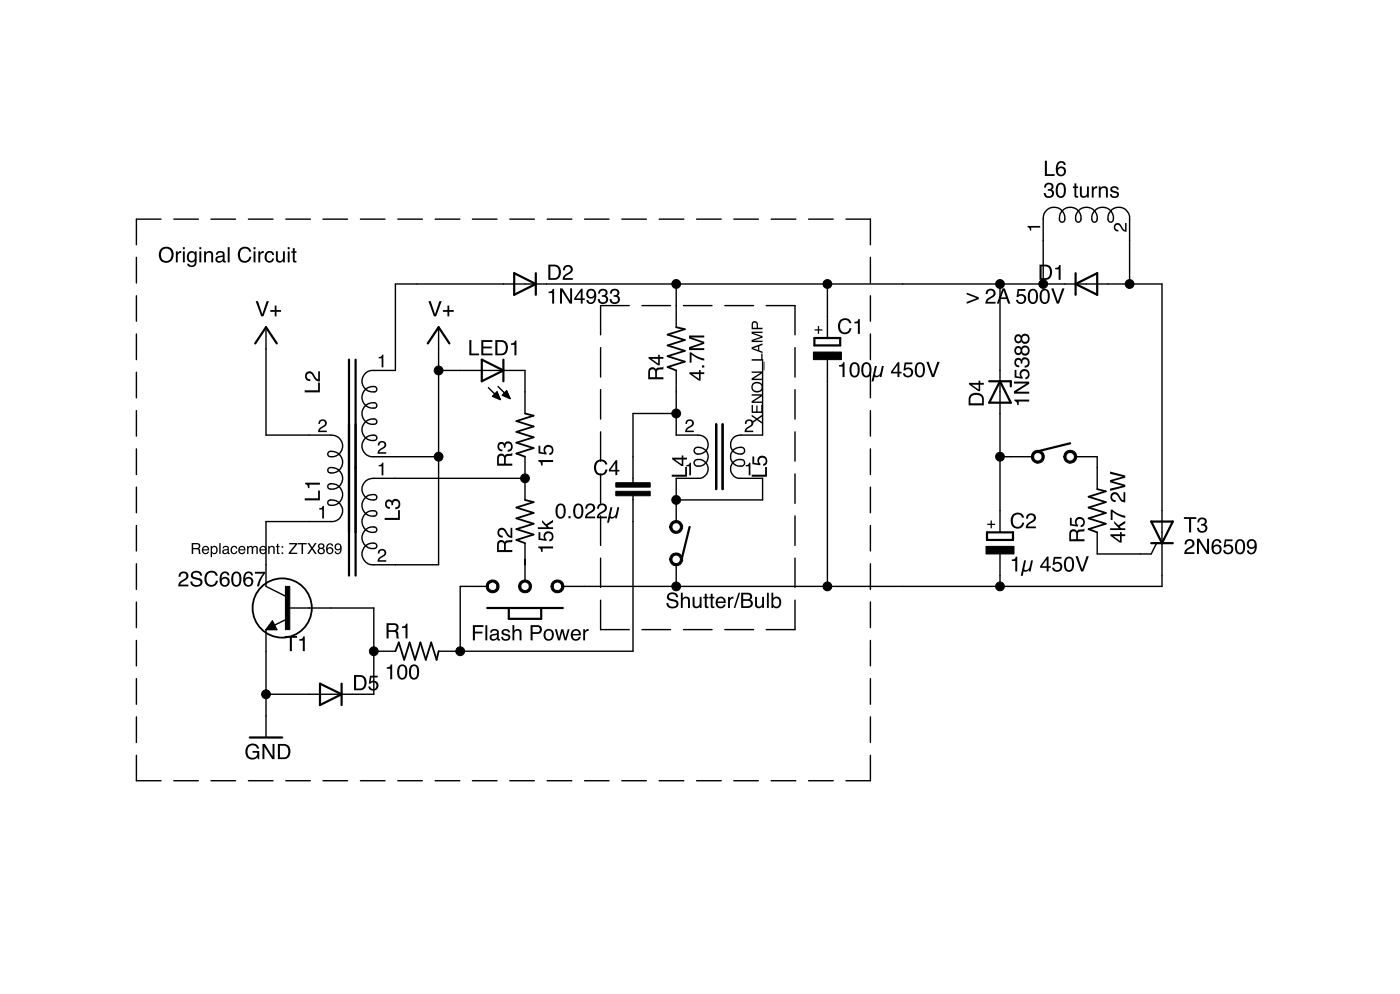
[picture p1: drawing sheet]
<svg xmlns="http://www.w3.org/2000/svg" width="148mm" height="105mm" viewBox="0 0 148 105" stroke-linecap="round" stroke-linejoin="round" font-family="sans-serif">
<g fill="#000">
<path d="M110.6 17h.2v1.4h.8v.2h-1zM111.9 17.2a.47 .47 0 0 1 .5-.2 .47 .47 0 0 1 .4 .5h-.2a.32 .32 0 0 0-.4-.3 .32 .32 0 0 0-.2 .4l-.1 .2a.52 .52 0 0 1 .8 .1 .52 .52 0 0 1-.2 .7 .52 .52 0 0 1-.7-.3l-.1-.6zM112 18.1a.34 .34 0 0 0 .6 0 .34 .34 0 0 0-.6 0z" fill-rule="evenodd"/>
<path d="M17.1 26.2a.83 .83 0 0 1 1.1 .2 .83 .83 0 0 1-.1 1.1 .83 .83 0 0 1-1.1 0l-.2-.5a.88 .88 0 0 1 .3-.8zM17.2 26.5a.65 .65 0 0 0-.1 .8 .65 .65 0 0 0 .8 .2 .65 .65 0 0 0 .2-.8 .65 .65 0 0 0-.8-.3zM18.6 26.6h.2v.2l.2-.2h.2v.2a.31 .31 0 0 0-.4 .3v.6h-.2zM19.4 26.6h.2v1.1h-.2zM19.4 26.1h.2v.3h-.2zM19.9 26.7a.44 .44 0 0 1 .7 0v-.1h.2v1.1a.51 .51 0 0 1-.4 .5 .51 .51 0 0 1-.6-.3h.2l.1 .1a.34 .34 0 0 0 .5-.2v-.2a.51 .51 0 0 1-.7 .1 .51 .51 0 0 1-.1-.7zM20.1 26.8a.43 .43 0 0 0-.1 .5 .43 .43 0 0 0 .5 .3 .43 .43 0 0 0 .1-.6 .43 .43 0 0 0-.5-.2zM21.1 26.6h.2v1.1h-.2zM21.1 26.1h.2v.3h-.2zM21.6 26.6h.2v.1a.42 .42 0 0 1 .5-.1 .42 .42 0 0 1 .3 .4v.7h-.2v-.7a.29 .29 0 0 0-.4-.3 .29 .29 0 0 0-.2 .4v.6h-.2zM23 27.3v.1a.3 .3 0 0 0 .4 .2 .3 .3 0 0 0 .1-.4zM23 26.6h.1a.47 .47 0 0 1 .7 .3v.7h.1v.2h-.2l-.1-.2a.39 .39 0 0 1-.6 .1 .39 .39 0 0 1 0-.6l.6-.1a.27 .27 0 0 0-.3-.3 .27 .27 0 0 0-.3 .2h-.1zM24.1 26.1h.2v1.6h-.2zM25.4 26.3a.7 .7 0 0 1 .7-.2 .7 .7 0 0 1 .5 .5h-.2a.52 .52 0 0 0-.7-.3 .52 .52 0 0 0-.3 .7 .51 .51 0 0 0 .4 .6 .51 .51 0 0 0 .6-.4h.2a.72 .72 0 0 1-.8 .6 .72 .72 0 0 1-.6-.9zM26.8 26.6h.2v1.1h-.2zM26.8 26.1h.2v.3h-.2zM27.3 26.6h.2v.2l.2-.2h.2v.2a.31 .31 0 0 0-.4 .3v.6h-.2zM28.2 26.7l.2-.1a.46 .46 0 0 1 .6 .4h-.2l-.1-.2a.43 .43 0 0 0-.5 .2 .43 .43 0 0 0 .1 .5 .29 .29 0 0 0 .3 .1 .29 .29 0 0 0 .2-.3h.2a.53 .53 0 0 1-.7 .4 .53 .53 0 0 1-.3-.7zM29.2 26.6h.2v.8l.2 .2a.37 .37 0 0 0 .3-.4v-.6h.2v1.1h-.1v-.1a.41 .41 0 0 1-.5 .2 .41 .41 0 0 1-.3-.4zM30.5 26.6h.2v1.1h-.2zM30.5 26.1h.2v.3h-.2zM31 26.2h.2v.4h.2v.1h-.2v.8l.2 .1v.1a.28 .28 0 0 1-.4-.2v-.8h-.2v-.1h.2z" fill-rule="evenodd"/>
<path d="M27.1 31.8h.2l.5 1.4 .4-1.4h.3l-.6 1.7h-.3zM29.1 32.3h.2v.5h.4v.2h-.4v.5h-.2v-.5h-.5v-.2h.5z" fill-rule="evenodd"/>
<path d="M40.1 37.8a.3 .3 0 0 0 .3-.3h.2v1.4h-.2v-1h-.3z" fill-rule="evenodd"/>
<path d="M45.3 31.8h.3l.4 1.4 .5-1.4h.2l-.5 1.7h-.3zM47.4 32.3h.1v.5h.5v.2h-.5v.5h-.1v-.5h-.5v-.2h.5z" fill-rule="evenodd"/>
<path d="M49.7 36h.2v1.4h.8v.2h-1zM50.9 36h1.2v.2h-.9v.5h.8v.1h-.8v.6h.9v.2h-1.2zM52.6 36.2v1.2h.4a.63 .63 0 0 0 .5-.6 .63 .63 0 0 0-.5-.6zM52.4 36h.7a.82 .82 0 0 1 .7 .8 .82 .82 0 0 1-.7 .8h-.7zM54.1 36.3a.35 .35 0 0 0 .4-.3h.2v1.6h-.3v-1.1h-.3z" fill-rule="evenodd"/>
<path d="M58.1 30.8a.35 .35 0 0 0 .4-.3h.1v1.6h-.2v-1.1h-.3zM59.3 30.5h.2l.8 1.3v-1.3h.2v1.6h-.2l-.8-1.3v1.3h-.2zM61.5 30.8l-.5 .8h.5zM61.5 30.5h.2v1.1h.2v.1h-.2v.4h-.2v-.4h-.7v-.2zM62.2 30.7a.56 .56 0 0 1 .7-.1 .56 .56 0 0 1 .2 .7v.2a.56 .56 0 0 1-.3 .6 .56 .56 0 0 1-.7-.2v-.2h.2a.31 .31 0 0 0 .3 .3 .31 .31 0 0 0 .3-.4v-.2a.51 .51 0 0 1-.7 0 .51 .51 0 0 1 0-.7zM62.3 31.1a.33 .33 0 0 0 .6 0 .33 .33 0 0 0-.6 0zM63.5 30.6a.46 .46 0 0 1 .6 0 .46 .46 0 0 1 .1 .6l-.1 .1a.51 .51 0 0 1 .1 .8 .51 .51 0 0 1-.8-.1l-.1-.4h.2a.32 .32 0 0 0 .4 .4 .32 .32 0 0 0 0-.6h-.2v-.2a.26 .26 0 0 0 .4-.2 .26 .26 0 0 0-.3-.3 .3 .3 0 0 0-.3 .4h-.2zM64.7 30.6a.46 .46 0 0 1 .7 0 .46 .46 0 0 1 0 .6l-.1 .1a.51 .51 0 0 1 .1 .8 .51 .51 0 0 1-.8-.1l-.1-.4h.2a.32 .32 0 0 0 .5 .4 .32 .32 0 0 0 0-.6h-.3v-.2a.26 .26 0 0 0 .4-.2 .26 .26 0 0 0-.2-.3 .3 .3 0 0 0-.4 .4h-.1z" fill-rule="evenodd"/>
<path d="M58.3 28.2v1.2h.3a.63 .63 0 0 0 .5-.6 .63 .63 0 0 0-.5-.6zM58 28h.7a.82 .82 0 0 1 .7 .8 .82 .82 0 0 1-.7 .8h-.7zM59.8 28.1a.51 .51 0 0 1 .8 .2 .51 .51 0 0 1-.4 .7l-.3 .2-.1 .2h.8v.2h-1.1a.92 .92 0 0 1 .7-.8 .31 .31 0 0 0 .1-.6 .31 .31 0 0 0-.5 .3v.1h-.2z" fill-rule="evenodd"/>
<path d="M68.9 39.1l-.1 .2v.6h.5v-.5a.28 .28 0 0 0-.1-.3 .28 .28 0 0 0-.3 0zM68.7 38.9h.5l.2 .2 .2-.2 .6-.1v.2l-.4 .1a.25 .25 0 0 0-.3 .3v.5h.7v.2h-1.6a1.38 1.38 0 0 1 .1-1.2zM68.9 38l.8 .5v-.5zM68.6 37.7h1.1v-.2h.1v.2h.4v.2h-.4v.7h-.2l-1-.7z" fill-rule="evenodd"/>
<path d="M73.3 39.6l.7 .5v-.5zM73 39.4h1v-.3h.1v.3h.4v.2h-.4v.7h-.1l-1-.8zM74.3 38.6h.2v.3h-.2zM73 37.3h.2l.8 .5 .5 .1v.2l-.6-.1-.7-.5v.9h-.2zM72.9 35.5h1.6v.2h-1.3l1.3 .4v.3l-1.3 .4h1.3v.2h-1.6v-.3l1.4-.4-1.4-.5z" fill-rule="evenodd"/>
<path d="M86.2 34.8h.4v-.3h.1v.3h.3v.2h-.3v.3h-.1v-.3h-.4z" fill-rule="evenodd"/>
<path d="M88.8 38.6a.35 .35 0 0 0 .4-.3h.2v1.6h-.2v-1.1h-.4zM90.1 38.5a.57 .57 0 0 1 .7-.1 .57 .57 0 0 1 .2 .7 .59 .59 0 0 1-.2 .7 .59 .59 0 0 1-.7 0 1.23 1.23 0 0 1 0-1.3zM90.3 38.5l-.1 .3-.1 .3a.44 .44 0 0 0 .5 .6 1.06 1.06 0 0 0 0-1.2zM91.3 38.5a.57 .57 0 0 1 .7-.1 .57 .57 0 0 1 .2 .7 .59 .59 0 0 1-.1 .7 .59 .59 0 0 1-.7 0 1.23 1.23 0 0 1-.1-1.3zM91.5 38.5l-.1 .3v.3a.44 .44 0 0 0 .4 .6 1.06 1.06 0 0 0 .1-1.2zM92.6 38.7h.2l-.2 .9 .1 .1a.41 .41 0 0 0 .5-.4l.1-.6h.2l-.2 1.2h-.2v-.2a.41 .41 0 0 1-.5 .1l-.2 .5h-.2zM95 38.6l-.5 .7h.5zM95 38.3h.2v1h.2v.2h-.2v.4h-.2v-.4h-.7v-.2zM95.7 38.3h.9v.2h-.7l-.1 .5a.54 .54 0 0 1 .8 .2 .54 .54 0 0 1-.4 .8 .54 .54 0 0 1-.6-.5h.2a.34 .34 0 0 0 .5 .1 .34 .34 0 0 0 0-.5 .34 .34 0 0 0-.5 .1h-.2zM97 38.5a.57 .57 0 0 1 .7-.1 .57 .57 0 0 1 .2 .7 .59 .59 0 0 1-.2 .7 .59 .59 0 0 1-.7 0 1.23 1.23 0 0 1 0-1.3zM97.2 38.5l-.1 .3-.1 .3a.44 .44 0 0 0 .5 .6 1.06 1.06 0 0 0 0-1.2zM98 38.3h.3l.4 1.3 .5-1.3h.2l-.5 1.6h-.3z" fill-rule="evenodd"/>
<path d="M88.9 33.9a.7 .7 0 0 1 .7-.2 .7 .7 0 0 1 .5 .5h-.2a.52 .52 0 0 0-.7-.3 .52 .52 0 0 0-.3 .6 .51 .51 0 0 0 .4 .6 .51 .51 0 0 0 .6-.4h.2a.72 .72 0 0 1-.8 .6 .72 .72 0 0 1-.6-.8zM90.4 34a.35 .35 0 0 0 .4-.3h.2v1.6h-.2v-1.1h-.4z" fill-rule="evenodd"/>
<path d="M102.3 30.9l1.3 .5v.2l-1.3 .5v-.2l1.1-.4-1.1-.4zM104.5 30.6a.51 .51 0 0 1 .8 .2 .51 .51 0 0 1-.3 .7l-.4 .2-.1 .2h.9v.2h-1.1a.92 .92 0 0 1 .7-.8 .31 .31 0 0 0 0-.5 .31 .31 0 0 0-.5 .2v.1h-.2zM106.2 30.7l-.2 .8h.5zM106.1 30.5h.2l.6 1.6h-.2l-.2-.5h-.6l-.2 .5h-.2zM107.7 30.6h.8v.2h-.6l-.1 .4a.54 .54 0 0 1 .8 .2 .54 .54 0 0 1-.4 .8 .54 .54 0 0 1-.7-.5h.2a.34 .34 0 0 0 .5 .2 .34 .34 0 0 0 .1-.6 .34 .34 0 0 0-.5 .1h-.2zM109 30.7a.57 .57 0 0 1 .6 0 .57 .57 0 0 1 .3 .6 .59 .59 0 0 1-.2 .7 .59 .59 0 0 1-.7 0 1.23 1.23 0 0 1 0-1.3zM109.2 30.8l-.2 .2v.4a.44 .44 0 0 0 .4 .5 1.06 1.06 0 0 0 .1-1.1zM110.2 30.7a.57 .57 0 0 1 .7 0 .57 .57 0 0 1 .2 .6 .59 .59 0 0 1-.2 .7 .59 .59 0 0 1-.7 0 1.23 1.23 0 0 1 0-1.3zM110.4 30.8l-.1 .2-.1 .4a.44 .44 0 0 0 .5 .5 1.06 1.06 0 0 0 0-1.1zM111.3 30.5h.2l.5 1.4 .4-1.4h.3l-.6 1.6h-.3z" fill-rule="evenodd"/>
<path d="M108.7 23.9h1.4v.2h-1v.3h-.1a.3 .3 0 0 0-.3-.4z" fill-rule="evenodd"/>
<path d="M110.7 19.4a.46 .46 0 0 1 .6 0 .46 .46 0 0 1 .1 .6l-.1 .1a.51 .51 0 0 1 .1 .7 .51 .51 0 0 1-.8 0l-.1-.4h.2a.32 .32 0 0 0 .4 .3 .32 .32 0 0 0 0-.5h-.2v-.2a.26 .26 0 0 0 .4-.2 .26 .26 0 0 0-.3-.3 .3 .3 0 0 0-.3 .3h-.2zM111.9 19.5a.57 .57 0 0 1 .7-.1 .57 .57 0 0 1 .2 .7 .59 .59 0 0 1-.2 .7 .59 .59 0 0 1-.7 0 1.23 1.23 0 0 1 0-1.3zM112.1 19.5l-.1 .3-.1 .3a.44 .44 0 0 0 .5 .6 1.06 1.06 0 0 0 0-1.2zM113.7 19.4h.2v.3h.2v.2h-.2v.7l.2 .1v.2a.28 .28 0 0 1-.4-.2v-.8h-.1v-.2h.1zM114.3 19.7h.2v.9l.2 .2a.37 .37 0 0 0 .3-.5v-.6h.2v1.2h-.2l.1-.2a.41 .41 0 0 1-.5 .2 .41 .41 0 0 1-.3-.4zM115.5 19.7h.2v.2l.2-.2h.2v.2a.31 .31 0 0 0-.4 .3v.7h-.2zM116.3 19.7h.2v.2a.42 .42 0 0 1 .5-.2 .42 .42 0 0 1 .2 .4v.8h-.2v-.7a.29 .29 0 0 0-.3-.3 .29 .29 0 0 0-.2 .4v.6h-.2zM117.6 19.8a.46 .46 0 0 1 .8 .3h-.2a.25 .25 0 0 0-.2-.2 .25 .25 0 0 0-.3 .2l.3 .1a.35 .35 0 0 1 .4 .3 .35 .35 0 0 1-.2 .4 .49 .49 0 0 1-.7-.4h.2a.29 .29 0 0 0 .2 .3 .29 .29 0 0 0 .3-.3l-.5-.2a.3 .3 0 0 1-.2-.2 .3 .3 0 0 1 .1-.3z" fill-rule="evenodd"/>
<path d="M110.2 28.2v1.2h.4a.63 .63 0 0 0 .5-.6 .63 .63 0 0 0-.5-.6zM110 28h.7a.82 .82 0 0 1 .6 .8 .82 .82 0 0 1-.6 .8h-.7zM111.7 28.3a.35 .35 0 0 0 .4-.3h.2v1.6h-.3v-1.1h-.3z" fill-rule="evenodd"/>
<path d="M118 23.7a.57 .57 0 0 1 .8 .4l.3 .2v-.7h.1v.9a1.46 1.46 0 0 1-.8-.7 .27 .27 0 0 0-.4 .2 .27 .27 0 0 0 .4 .3v.2a.46 .46 0 0 1-.5-.3 .46 .46 0 0 1 .1-.5z" fill-rule="evenodd"/>
<path d="M20.4 57.6v.4h.4a.2 .2 0 0 0 .2-.2 .2 .2 0 0 0-.2-.2zM20.3 57.4h.5a.32 .32 0 0 1 .4 .2 .32 .32 0 0 1-.2 .4l.2 .2v.4h-.1l-.1-.4-.2-.1h-.4v.5h-.1zM21.5 57.9a.39 .39 0 0 1 .4-.1 .39 .39 0 0 1 .2 .4h-.6a.24 .24 0 0 0 .2 .3 .24 .24 0 0 0 .3-.2h.1a.4 .4 0 0 1-.5 .3 .4 .4 0 0 1-.2-.6zM21.6 57.9l-.1 .2h.5l-.1-.2zM22.5 57.9a.3 .3 0 0 0-.1 .4 .3 .3 0 0 0 .4 .1l.1-.4-.1-.1zM22.3 57.8h.1v.1a.37 .37 0 0 1 .5-.1 .37 .37 0 0 1 .1 .5 .33 .33 0 0 1-.2 .3 .33 .33 0 0 1-.4-.1v.4h-.1zM23.2 57.4h.1v1.2h-.1zM23.7 58.3v.1a.21 .21 0 0 0 .3 .1 .21 .21 0 0 0 .1-.3zM23.7 57.8l.2-.1a.27 .27 0 0 1 .3 .3v.5h.1v.1h-.1l-.1-.1a.28 .28 0 0 1-.5 .1 .28 .28 0 0 1 .2-.5l.3-.1a.19 .19 0 0 0-.2-.2 .19 .19 0 0 0-.2 .2h-.1zM24.5 57.8a.34 .34 0 0 1 .4-.1 .34 .34 0 0 1 .2 .3h-.1a.29 .29 0 0 0-.5 .1 .29 .29 0 0 0 .3 .4l.2-.2h.1a.39 .39 0 0 1-.5 .3 .39 .39 0 0 1-.2-.6zM25.3 57.9a.39 .39 0 0 1 .5-.1 .39 .39 0 0 1 .2 .4h-.6a.24 .24 0 0 0 .1 .3 .24 .24 0 0 0 .3-.2h.2a.4 .4 0 0 1-.6 .3 .4 .4 0 0 1-.2-.6zM25.4 57.9v.2h.4l-.1-.2zM26.2 57.7h.1v.2a.28 .28 0 0 1 .5 0 .28 .28 0 0 1 .3-.2 .28 .28 0 0 1 .2 .3v.6h-.2v-.7h-.1l-.2 .1v.6h-.2v-.7h-.2l-.1 .1v.6h-.1zM27.6 57.9a.39 .39 0 0 1 .4-.1 .39 .39 0 0 1 .2 .4h-.6a.24 .24 0 0 0 .2 .3 .24 .24 0 0 0 .3-.2h.1a.4 .4 0 0 1-.6 .3 .4 .4 0 0 1-.1-.6zM27.7 57.9l-.1 .2h.5l-.2-.2zM28.4 57.7h.1v.2a.3 .3 0 0 1 .4-.2 .3 .3 0 0 1 .2 .3v.6h-.2v-.5a.21 .21 0 0 0-.2-.2 .21 .21 0 0 0-.2 .2v.5h-.1zM29.3 57.5h.2v.2h.1v.2h-.1v.5l.1 .1v.1h-.2l-.1-.1v-.6h-.1v-.2h.1zM29.8 57.8h.2v.1h-.2zM29.8 58.4h.2v.2h-.2zM30.6 57.4h.9v.2l-.7 .9h.7v.1h-.9v-.1l.7-.9h-.7zM31.5 57.4h1v.2h-.4v1h-.2v-1h-.4zM32.5 57.4h.2l.3 .5 .3-.5h.2l-.4 .6 .4 .6h-.2l-.3-.5-.3 .5h-.2l.4-.6zM33.8 57.8a.2 .2 0 0 0 .4 0 .2 .2 0 0 0-.4 0zM33.8 58.3a.23 .23 0 0 0 .4 0 .23 .23 0 0 0-.4 0zM33.7 57.6a.32 .32 0 0 1 .5-.1 .32 .32 0 0 1 0 .5 .35 .35 0 0 1 .1 .5 .35 .35 0 0 1-.6 0 .35 .35 0 0 1 .1-.5l-.2-.2zM34.6 57.6a.34 .34 0 0 1 .4-.1 .34 .34 0 0 1 .3 .3h-.2l-.2-.2a.35 .35 0 0 0-.2 .4 .38 .38 0 0 1 .5 0 .38 .38 0 0 1 0 .6 .38 .38 0 0 1-.6-.1l-.1-.4zM34.7 58.2a.25 .25 0 0 0 .5 0 .25 .25 0 0 0-.5 0zM35.5 57.6a.45 .45 0 0 1 .6 0 .45 .45 0 0 1 0 .6 .37 .37 0 0 1-.3 .4 .37 .37 0 0 1-.4-.3h.2v.2h.2l.2-.4a.36 .36 0 0 1-.5 0 .36 .36 0 0 1 0-.5zM35.5 57.8a.25 .25 0 0 0 .5 0 .25 .25 0 0 0-.5 0z" fill-rule="evenodd"/>
<path d="M32.2 52.7h1.5v-.8h.2v1h-1.7zM32.3 51h1.6v.3h-1.2v.3h-.1a.35 .35 0 0 0-.3-.4z" fill-rule="evenodd"/>
<path d="M32.2 41.3h1.5v-.8h.2v1h-1.7zM32.4 39.4a.58 .58 0 0 1 .9 .4l.4 .3v-.8h.2v1.1a.92 .92 0 0 1-.9-.7 .31 .31 0 0 0-.5-.1 .31 .31 0 0 0 .2 .5h.1v.2a.54 .54 0 0 1-.5-.3 .54 .54 0 0 1 .1-.6z" fill-rule="evenodd"/>
<path d="M33.9 44.4a.44 .44 0 0 1 .6 .2 .44 .44 0 0 1-.3 .6l-.4 .3h.8v.2h-.9a1.46 1.46 0 0 1 .7-.8 .27 .27 0 0 0-.3-.4 .27 .27 0 0 0-.2 .3h-.2z" fill-rule="evenodd"/>
<path d="M33.8 53.8a.3 .3 0 0 0 .3-.3h.2v1.3h-.2v-.9h-.3z" fill-rule="evenodd"/>
<path d="M40.1 58.1a.44 .44 0 0 1 .7 .2 .44 .44 0 0 1-.3 .6l-.4 .4h.8v.1h-.9a1.46 1.46 0 0 1 .7-.8 .27 .27 0 0 0-.3-.4 .27 .27 0 0 0-.2 .3h-.2z" fill-rule="evenodd"/>
<path d="M40.1 46.7a.44 .44 0 0 1 .7 .1 .44 .44 0 0 1-.3 .7l-.4 .3h.8v.2h-.9a1.46 1.46 0 0 1 .7-.9 .27 .27 0 0 0-.3-.3 .27 .27 0 0 0-.2 .3h-.2z" fill-rule="evenodd"/>
<path d="M40.1 49.2a.3 .3 0 0 0 .3-.3h.2v1.4h-.2v-1h-.3z" fill-rule="evenodd"/>
<path d="M40.7 54.8h1.4v-.8h.2v1h-1.6zM40.9 53a.37 .37 0 0 1 .6 0 .51 .51 0 0 1 .8 0 .51 .51 0 0 1-.1 .7l-.4 .2v-.2a.32 .32 0 0 0 .4-.5 .32 .32 0 0 0-.6 0v.2h-.2a.26 .26 0 0 0-.1-.3 .26 .26 0 0 0-.4 .2 .3 .3 0 0 0 .4 .3v.2a.51 .51 0 0 1-.5-.3 .51 .51 0 0 1 .1-.5z" fill-rule="evenodd"/>
<path d="M52.9 57.4l-.1 .1v.7h.5v-.5a.28 .28 0 0 0-.1-.3 .28 .28 0 0 0-.3 0zM52.7 57.2l.5-.1 .2 .2 .2-.1 .6-.1v.2l-.4 .1a.25 .25 0 0 0-.3 .3v.5h.7v.2h-1.6a1.38 1.38 0 0 1 .1-1.2zM52.8 55.9a.58 .58 0 0 1 .9 .5l.3 .3v-.9h.2v1.1a.92 .92 0 0 1-.8-.7 .31 .31 0 0 0-.5 0 .31 .31 0 0 0 .2 .4l.1 .1v.2a.54 .54 0 0 1-.5-.4 .54 .54 0 0 1 .1-.6z" fill-rule="evenodd"/>
<path d="M52.9 48.2l-.1 .2v.6h.5v-.5a.28 .28 0 0 0-.1-.3 .28 .28 0 0 0-.3 0zM52.7 48.1l.5-.1 .2 .2 .2-.2 .6-.1v.3h-.4a.25 .25 0 0 0-.3 .3v.5h.7v.3h-1.6a1.38 1.38 0 0 1 .1-1.2zM52.8 46.9a.37 .37 0 0 1 .6 0 .51 .51 0 0 1 .8 0 .51 .51 0 0 1-.1 .8l-.4 .1v-.2a.32 .32 0 0 0 .4-.5 .32 .32 0 0 0-.6 0v.2h-.2a.26 .26 0 0 0-.1-.3 .26 .26 0 0 0-.4 .2 .3 .3 0 0 0 .4 .3v.2a.51 .51 0 0 1-.5-.3 .51 .51 0 0 1 .1-.5z" fill-rule="evenodd"/>
<path d="M57 57.8h1.5v.2h-1.1v.4h-.1a.35 .35 0 0 0-.3-.5zM57 56.3h.2v.6l.4 .1a.54 .54 0 0 1 .3-.8 .54 .54 0 0 1 .7 .4 .54 .54 0 0 1-.5 .7v-.2a.34 .34 0 0 0 .2-.5 .34 .34 0 0 0-.5-.1 .34 .34 0 0 0 0 .5v.2l-.8-.1zM57.4 55l.4 .5 .7-.5v.2l-.6 .4 .2 .2h.4v.2h-1.6v-.2h1l-.5-.5z" fill-rule="evenodd"/>
<path d="M57 48.7h1.5v.2h-1.1v.3h-.1a.35 .35 0 0 0-.3-.4zM57 47.1h.2v.7l.4 .1a.54 .54 0 0 1 .3-.8 .54 .54 0 0 1 .7 .4 .54 .54 0 0 1-.5 .6v-.2a.34 .34 0 0 0 .2-.5 .34 .34 0 0 0-.5 0 .34 .34 0 0 0 0 .5v.2l-.8-.1z" fill-rule="evenodd"/>
<path d="M59 53.4a.57 .57 0 0 1 .7 0 .57 .57 0 0 1 .2 .6 .59 .59 0 0 1-.2 .7 .59 .59 0 0 1-.7 .1 1.23 1.23 0 0 1 0-1.4zM59.2 53.5l-.2 .2v.4a.44 .44 0 0 0 .5 .5 1.06 1.06 0 0 0 0-1.1zM60.2 54.6h.2v.2h-.2zM60.8 53.4a.57 .57 0 0 1 .7 0 .57 .57 0 0 1 .2 .6 .59 .59 0 0 1-.1 .7 .59 .59 0 0 1-.7 .1 1.23 1.23 0 0 1-.1-1.4zM61.1 53.5l-.2 .2v.4a.44 .44 0 0 0 .4 .5 1.06 1.06 0 0 0 .1-1.1zM62.1 53.3a.51 .51 0 0 1 .8 .2 .51 .51 0 0 1-.3 .7l-.3 .2-.2 .2h.9v.2h-1.1a.92 .92 0 0 1 .7-.8 .31 .31 0 0 0 0-.5 .31 .31 0 0 0-.4 .2l-.1 .1h-.2zM63.4 53.3a.51 .51 0 0 1 .8 .2 .51 .51 0 0 1-.4 .7l-.3 .2-.1 .2h.8v.2h-1a.92 .92 0 0 1 .7-.8 .31 .31 0 0 0 0-.5 .31 .31 0 0 0-.5 .2v.1h-.2zM64.6 53.6h.2l-.2 .9 .1 .2a.41 .41 0 0 0 .5-.4l.1-.7h.2l-.2 1.2h-.2v-.2a.41 .41 0 0 1-.5 .2l-.1 .5h-.3z" fill-rule="evenodd"/>
<path d="M63 48.8a.7 .7 0 0 1 .7-.2 .7 .7 0 0 1 .6 .5h-.2a.52 .52 0 0 0-.7-.3 .52 .52 0 0 0-.3 .7 .51 .51 0 0 0 .4 .6 .51 .51 0 0 0 .6-.4h.2a.72 .72 0 0 1-.8 .6 .72 .72 0 0 1-.6-.9zM65.1 49l-.5 .7h.5zM65.2 48.7h.1v1h.3v.2h-.3v.3h-.2v-.3h-.7v-.2z" fill-rule="evenodd"/>
<path d="M71.1 50.2h1.4v-.8h.2v1h-1.6zM71.4 48.6l.7 .5v-.5zM71.1 48.4h1v-.2h.2v.2h.4v.2h-.4v.7h-.2l-1-.7z" fill-rule="evenodd"/>
<path d="M72.7 44.4a.44 .44 0 0 1 .7 .2 .44 .44 0 0 1-.3 .6l-.4 .3h.7v.2h-.9a1.46 1.46 0 0 1 .7-.8 .27 .27 0 0 0-.2-.4 .27 .27 0 0 0-.3 .3h-.2z" fill-rule="evenodd"/>
<path d="M72.6 49.2a.3 .3 0 0 0 .4-.3h.1v1.4h-.2v-1h-.3z" fill-rule="evenodd"/>
<path d="M79 44.4a.44 .44 0 0 1 .7 .2 .44 .44 0 0 1-.3 .6l-.4 .3h.7v.2h-.9a1.46 1.46 0 0 1 .7-.8 .27 .27 0 0 0-.2-.4 .27 .27 0 0 0-.3 .3h-.2z" fill-rule="evenodd"/>
<path d="M78.9 49.2a.3 .3 0 0 0 .4-.3h.1v1.4h-.2v-1h-.3z" fill-rule="evenodd"/>
<path d="M79.6 50.2h1.4v-.8h.2v1h-1.6zM79.6 48.3h.2v.6l.5 .1a.54 .54 0 0 1 .2-.8 .54 .54 0 0 1 .7 .4 .54 .54 0 0 1-.4 .7v-.2a.34 .34 0 0 0 .1-.5 .34 .34 0 0 0-.5-.1 .34 .34 0 0 0 .1 .5v.2l-.9-.1z" fill-rule="evenodd"/>
<path d="M79.5 43.9l.6 .3 .6-.4v.2l-.5 .3 .5 .4v.1l-.6-.4-.6 .4v-.2l.5-.3-.5-.3zM79.5 42.8h.2v.7h.3v-.6h.2v.6h.4v-.7h.1v.9h-1.2zM79.5 41.7h1.2v.2l-.9 .6h.9v.1h-1.2v-.2l1-.6h-1zM79.7 40.5a.61 .61 0 0 1 1 .2 .61 .61 0 0 1-.4 .8 .61 .61 0 0 1-.8-.5zM79.8 40.7a.43 .43 0 0 0 0 .5 .43 .43 0 0 0 .6 0 .43 .43 0 0 0 0-.6 .61 .61 0 0 0-.6 .1zM79.5 39.3h1.2v.2l-.9 .6h.9v.1h-1.2v-.2l1-.6h-1zM80.8 38.3h.1v.9h-.1zM79.5 38h1.1v-.6h.1v.7h-1.2zM79.7 36.8l.5 .2v-.3zM79.5 36.7l1.2-.4v.2l-.3 .1v.5l.3 .1v.1l-1.2-.4zM79.5 35.1h1.2v.1h-1l1 .3v.2l-1 .3h1v.2h-1.2v-.2l1-.4-1-.3zM79.6 34.1l.1-.1a.34 .34 0 0 1 .5 .3v.4h.5v.1h-1.2zM79.8 34.1l-.1 .2v.4h.4l-.1-.5z" fill-rule="evenodd"/>
<path d="M102.9 41.9a.75 .75 0 0 0-.2 .8h1.2v-.4a.65 .65 0 0 0-1-.4zM102.8 41.7a.87 .87 0 0 1 1.3 .5v.7h-1.6v-.9zM102.9 40.7l.7 .5v-.5zM102.6 40.5h1v-.2h.1v.2h.4v.2h-.4v.7h-.2l-.9-.7z" fill-rule="evenodd"/>
<path d="M104.5 55.4h.3v-.4h.2v.4h.3v.1h-.3v.4h-.2v-.4h-.3z" fill-rule="evenodd"/>
<path d="M107.1 59.2a.35 .35 0 0 0 .4-.3h.2v1.5h-.2v-1.1h-.4zM108.4 59.3h.2l-.2 .8 .1 .2a.41 .41 0 0 0 .5-.4l.1-.6h.2l-.2 1.1h-.2v-.2a.41 .41 0 0 1-.6 .2l-.1 .5h-.2zM110.8 59.2l-.5 .7h.5zM110.8 58.9h.2v1h.2v.2h-.2v.3h-.2v-.3h-.7v-.2zM111.5 58.9h.8v.2h-.6l-.1 .4a.54 .54 0 0 1 .8 .3 .54 .54 0 0 1-.4 .7 .54 .54 0 0 1-.7-.5h.3a.34 .34 0 0 0 .5 .2 .34 .34 0 0 0 0-.5 .34 .34 0 0 0-.5 .1l-.2-.1zM112.8 59a.57 .57 0 0 1 .7 0 .57 .57 0 0 1 .2 .7 .59 .59 0 0 1-.2 .6 .59 .59 0 0 1-.7 .1 1.23 1.23 0 0 1 0-1.4zM113 59.1l-.2 .2v.4a.44 .44 0 0 0 .5 .6 1.06 1.06 0 0 0 0-1.2zM113.8 58.8h.3l.4 1.4 .5-1.4h.2l-.6 1.6h-.2z" fill-rule="evenodd"/>
<path d="M107.4 42.3h1.5v.2h-1.1v.3h-.1a.35 .35 0 0 0-.3-.4zM107.3 40.4h1.6v.2l-1.3 .8h1.3v.2h-1.6v-.2l1.3-.8h-1.3zM107.4 39.1h.2v.7l.4 .1a.54 .54 0 0 1 .3-.8 .54 .54 0 0 1 .7 .3 .54 .54 0 0 1-.5 .7v-.2a.34 .34 0 0 0 .2-.5 .34 .34 0 0 0-.5 0 .34 .34 0 0 0 0 .5v.2l-.8-.2zM107.5 38a.37 .37 0 0 1 .6 .1 .51 .51 0 0 1 .8-.1 .51 .51 0 0 1-.1 .8l-.4 .1v-.2a.32 .32 0 0 0 .4-.5 .32 .32 0 0 0-.6 0v.3h-.2a.26 .26 0 0 0-.1-.4 .26 .26 0 0 0-.4 .2 .3 .3 0 0 0 .4 .4v.1a.51 .51 0 0 1-.5-.2 .51 .51 0 0 1 .1-.6zM107.5 37.1a.27 .27 0 0 0 .5 0 .27 .27 0 0 0-.5 0zM108.2 37.1a.32 .32 0 0 0 .6 0 .32 .32 0 0 0-.6 0zM107.5 36.7a.37 .37 0 0 1 .6 .1 .49 .49 0 0 1 .7-.2 .49 .49 0 0 1 .1 .7 .45 .45 0 0 1-.4 .3 .45 .45 0 0 1-.4-.3 .4 .4 0 0 1-.5 .2 .4 .4 0 0 1-.3-.4zM107.5 35.8a.27 .27 0 0 0 .5 0 .27 .27 0 0 0-.5 0zM108.2 35.8a.32 .32 0 0 0 .6 0 .32 .32 0 0 0-.6 0zM107.5 35.5a.37 .37 0 0 1 .6 .1 .49 .49 0 0 1 .7-.2 .49 .49 0 0 1 .1 .6 .45 .45 0 0 1-.4 .4 .45 .45 0 0 1-.4-.3 .4 .4 0 0 1-.5 .2 .4 .4 0 0 1-.3-.5z" fill-rule="evenodd"/>
<path d="M107.2 54.5a.7 .7 0 0 1 .7-.3 .7 .7 0 0 1 .5 .5h-.2a.52 .52 0 0 0-.7-.3 .52 .52 0 0 0-.3 .7 .51 .51 0 0 0 .4 .6 .51 .51 0 0 0 .6-.4h.2a.72 .72 0 0 1-.8 .6 .72 .72 0 0 1-.6-.9zM108.8 54.4a.51 .51 0 0 1 .8 .1 .51 .51 0 0 1-.4 .8l-.3 .2-.1 .2h.8v.2h-1a.92 .92 0 0 1 .7-.9 .31 .31 0 0 0 0-.5 .31 .31 0 0 0-.5 .2v.2h-.2z" fill-rule="evenodd"/>
<path d="M113.5 56.2l-.1 .2v.6h.5v-.5a.28 .28 0 0 0-.1-.3 .28 .28 0 0 0-.3 0zM113.3 56.1l.4-.1 .3 .2 .2-.2 .6-.1v.3h-.5a.25 .25 0 0 0-.2 .3v.5h.7v.2h-1.6a1.38 1.38 0 0 1 .1-1.1zM113.2 54.8h.2v.6l.5 .1a.54 .54 0 0 1 .2-.8 .54 .54 0 0 1 .7 .4 .54 .54 0 0 1-.4 .7v-.3a.34 .34 0 0 0 .1-.5 .34 .34 0 0 0-.5 0 .34 .34 0 0 0 .1 .5v.2l-.9-.1z" fill-rule="evenodd"/>
<path d="M117.8 56.7l.7 .5v-.5zM117.5 56.5h1v-.2h.2v.2h.4v.2h-.4v.7h-.2l-1-.7zM117.9 55.1l.5 .5 .7-.5v.2l-.6 .4 .2 .2h.4v.2h-1.6v-.2h.9l-.5-.5zM117.5 53.9h.2l.9 .5 .5 .2v.2l-.6-.2-.8-.5v.9h-.2zM117.7 52.2a.58 .58 0 0 1 .9 .4l.3 .3v-.8h.2v1a.92 .92 0 0 1-.8-.7 .31 .31 0 0 0-.6 0 .31 .31 0 0 0 .2 .5h.2v.2a.54 .54 0 0 1-.5-.3 .54 .54 0 0 1 .1-.6zM117.5 49.9l1.6 .4v.2l-1.3 .4 1.3 .4v.2l-1.6 .4v-.2l1.3-.3-1.3-.4v-.2l1.3-.4-1.3-.3z" fill-rule="evenodd"/>
<path d="M125.6 57.1a.51 .51 0 0 1 .8 .2 .51 .51 0 0 1-.4 .7l-.3 .2-.1 .2h.8v.2h-1.1a.92 .92 0 0 1 .7-.8 .31 .31 0 0 0 .1-.6 .31 .31 0 0 0-.5 .2v.2h-.2zM126.7 57h.2l.9 1.3v-1.3h.2v1.6h-.3l-.8-1.3v1.3h-.2zM128.4 57.2a.47 .47 0 0 1 .5-.2 .47 .47 0 0 1 .4 .4h-.2a.32 .32 0 0 0-.4-.2 .32 .32 0 0 0-.3 .4v.2a.52 .52 0 0 1 .8 .1 .52 .52 0 0 1-.2 .7 .52 .52 0 0 1-.7-.3l-.1-.6zM128.4 58.1a.35 .35 0 0 0 .7 0 .35 .35 0 0 0-.7 0zM129.6 57h.8v.2h-.6l-.1 .5a.54 .54 0 0 1 .8 .2 .54 .54 0 0 1-.4 .8 .54 .54 0 0 1-.7-.5h.3a.34 .34 0 0 0 .5 .2 .34 .34 0 0 0 0-.6 .34 .34 0 0 0-.5 .1h-.2zM130.9 57.2a.57 .57 0 0 1 .7-.1 .57 .57 0 0 1 .2 .7 .59 .59 0 0 1-.2 .7 .59 .59 0 0 1-.7 0 1.23 1.23 0 0 1 0-1.3zM131.1 57.2l-.2 .3v.3a.44 .44 0 0 0 .5 .6 1.06 1.06 0 0 0 0-1.2zM132.1 57.2a.56 .56 0 0 1 .7-.1 .56 .56 0 0 1 .2 .7v.1a.56 .56 0 0 1-.3 .7 .56 .56 0 0 1-.7-.2v-.2h.2a.31 .31 0 0 0 .3 .3 .31 .31 0 0 0 .3-.4v-.2a.51 .51 0 0 1-.7 0 .51 .51 0 0 1 0-.7zM132.2 57.5a.33 .33 0 0 0 .6 0 .33 .33 0 0 0-.6 0z" fill-rule="evenodd"/>
<path d="M125.3 54.7h1.3v.2h-.5v1.4h-.3v-1.4h-.5zM126.9 54.8a.46 .46 0 0 1 .6 0 .46 .46 0 0 1 .1 .6l-.1 .1a.51 .51 0 0 1 .1 .8 .51 .51 0 0 1-.8-.1l-.1-.4h.2a.32 .32 0 0 0 .4 .4 .32 .32 0 0 0 .1-.6h-.3v-.2a.26 .26 0 0 0 .4-.2 .26 .26 0 0 0-.3-.3 .3 .3 0 0 0-.3 .3h-.2z" fill-rule="evenodd"/>
<path d="M19.1 60.5a.51 .51 0 0 1 .8 .2 .51 .51 0 0 1-.4 .7l-.3 .2-.1 .2h.8v.2h-1a.92 .92 0 0 1 .7-.8 .31 .31 0 0 0 0-.5 .31 .31 0 0 0-.5 .2v.1h-.2zM20.3 60.5a.63 .63 0 0 1 1.1 .4h-.2a.37 .37 0 0 0-.4-.3 .37 .37 0 0 0-.4 .3l.6 .2a.48 .48 0 0 1 .4 .6 .48 .48 0 0 1-.6 .4l-.4-.1-.2-.2-.1-.3h.2a.45 .45 0 0 0 .4 .4 .45 .45 0 0 0 .5-.3 .69 .69 0 0 0-.7-.4 .4 .4 0 0 1-.3-.3 .4 .4 0 0 1 .1-.4zM21.8 60.6a.7 .7 0 0 1 .7-.2 .7 .7 0 0 1 .5 .5h-.2a.52 .52 0 0 0-.6-.3 .52 .52 0 0 0-.3 .6 .51 .51 0 0 0 .3 .7 .51 .51 0 0 0 .6-.5h.3a.72 .72 0 0 1-.9 .6 .72 .72 0 0 1-.6-.8zM23.4 60.6a.47 .47 0 0 1 .5-.2 .47 .47 0 0 1 .4 .5h-.2a.32 .32 0 0 0-.4-.3 .32 .32 0 0 0-.2 .4l-.1 .2a.52 .52 0 0 1 .8 .1 .52 .52 0 0 1-.2 .7 .52 .52 0 0 1-.7-.2l-.1-.7zM23.5 61.5a.34 .34 0 0 0 .6 0 .34 .34 0 0 0-.6 0zM24.6 60.6a.57 .57 0 0 1 .7 0 .57 .57 0 0 1 .3 .6 .59 .59 0 0 1-.2 .7 .59 .59 0 0 1-.7 0 1.23 1.23 0 0 1-.1-1.3zM24.9 60.7l-.2 .2v.4a.44 .44 0 0 0 .4 .5 1.06 1.06 0 0 0 .1-1.1zM25.9 60.6a.47 .47 0 0 1 .5-.2 .47 .47 0 0 1 .4 .5h-.2a.32 .32 0 0 0-.4-.3 .32 .32 0 0 0-.2 .4l-.1 .2a.52 .52 0 0 1 .8 .1 .52 .52 0 0 1-.2 .7 .52 .52 0 0 1-.7-.2l-.1-.7zM26 61.5a.34 .34 0 0 0 .6 0 .34 .34 0 0 0-.6 0zM27 60.5h1.1v.1l-.5 .9-.2 .5h-.2l.1-.3 .5-1h-.8z" fill-rule="evenodd"/>
<path d="M26.2 78.9a.71 .71 0 0 1 1.2 .3h-.2a.53 .53 0 0 0-.7-.3 .53 .53 0 0 0-.3 .6 .53 .53 0 0 0 .5 .6 .53 .53 0 0 0 .5-.5h-.5v-.2h.7v.9h-.1l-.1-.2a.76 .76 0 0 1-.9 .1 .76 .76 0 0 1-.3-.9zM27.8 78.7h.2l.8 1.3v-1.3h.3v1.6h-.3l-.8-1.3v1.3h-.2zM29.6 78.9v1.2h.4a.63 .63 0 0 0 .5-.6 .63 .63 0 0 0-.5-.6zM29.4 78.7h.7a.82 .82 0 0 1 .6 .8 .82 .82 0 0 1-.6 .8h-.7z" fill-rule="evenodd"/>
<path d="M30.1 67.3h1.3v.2h-.5v1.4h-.2v-1.4h-.6zM31.7 67.6a.35 .35 0 0 0 .4-.3h.2v1.6h-.3v-1.1h-.3z" fill-rule="evenodd"/>
<path d="M37.7 71.6v1.2h.4a.63 .63 0 0 0 .5-.6 .63 .63 0 0 0-.5-.6zM37.5 71.4h.6a.82 .82 0 0 1 .7 .8 .82 .82 0 0 1-.7 .8h-.6zM39.2 71.5h.8v.2h-.7l-.1 .4a.54 .54 0 0 1 .8 .2 .54 .54 0 0 1-.3 .8 .54 .54 0 0 1-.7-.5h.2a.34 .34 0 0 0 .5 .2 .34 .34 0 0 0 0-.6 .34 .34 0 0 0-.5 .1h-.2z" fill-rule="evenodd"/>
<path d="M40.9 70.6a.35 .35 0 0 0 .5-.3h.1v1.5h-.2v-1.1h-.4zM42.2 70.4a.57 .57 0 0 1 .7 0 .57 .57 0 0 1 .2 .7 .59 .59 0 0 1-.2 .6 .59 .59 0 0 1-.6 .1 1.23 1.23 0 0 1-.1-1.4zM42.4 70.5l-.1 .2-.1 .4a.44 .44 0 0 0 .5 .6 1.06 1.06 0 0 0 0-1.2zM43.5 70.4a.57 .57 0 0 1 .7 0 .57 .57 0 0 1 .2 .7 .59 .59 0 0 1-.2 .6 .59 .59 0 0 1-.7 .1 1.23 1.23 0 0 1 0-1.4zM43.7 70.5l-.2 .2v.4a.44 .44 0 0 0 .5 .6 1.06 1.06 0 0 0 0-1.2z" fill-rule="evenodd"/>
<path d="M41.1 66.1v.5h.5a.28 .28 0 0 0 .4-.2 .28 .28 0 0 0-.3-.3zM40.9 65.9a1.38 1.38 0 0 1 1.2 .2l.1 .4-.2 .2 .1 .2 .1 .6h-.2l-.1-.4a.25 .25 0 0 0-.3-.3h-.5v.7h-.2zM42.5 66.3a.35 .35 0 0 0 .5-.3h.1v1.5h-.2v-1.1h-.4z" fill-rule="evenodd"/>
<path d="M50 66.1h1.2v.2h-.9v.5h.8v.2h-.8v.7h-.3zM51.4 66.1h.2v1.6h-.2zM52 67.3v.1a.3 .3 0 0 0 .4 .2 .3 .3 0 0 0 .2-.4zM52 66.6l.2-.1a.47 .47 0 0 1 .6 .3v.8h.1v.1h-.2l-.1-.1a.39 .39 0 0 1-.6 .1 .39 .39 0 0 1 0-.6l.6-.1a.27 .27 0 0 0-.3-.3 .27 .27 0 0 0-.2 .2h-.2zM53.2 66.6a.46 .46 0 0 1 .8 .3h-.2a.25 .25 0 0 0-.3-.2 .25 .25 0 0 0-.2 .2l.3 .1a.35 .35 0 0 1 .4 .3 .35 .35 0 0 1-.3 .4 .49 .49 0 0 1-.7-.3h.2a.29 .29 0 0 0 .3 .2 .29 .29 0 0 0 .3-.3l-.5-.1a.3 .3 0 0 1-.2-.3 .3 .3 0 0 1 .1-.3zM54.2 66.1h.2v.6a.41 .41 0 0 1 .5-.2 .41 .41 0 0 1 .3 .5v.7h-.2v-.7a.27 .27 0 0 0-.2-.3 .27 .27 0 0 0-.3 .2l-.1 .8h-.2zM56.2 66.1h.7a.46 .46 0 0 1 .5 .5 .46 .46 0 0 1-.5 .4h-.5v.7h-.2zM56.4 66.3v.6h.4a.28 .28 0 0 0 .3-.3 .28 .28 0 0 0-.3-.3zM57.8 66.8l-.1 .2a.38 .38 0 0 0 .1 .5 .38 .38 0 0 0 .5 0l.1-.4a.34 .34 0 0 0-.2-.4 .34 .34 0 0 0-.4 .1zM57.7 66.7a.6 .6 0 0 1 .9 .3 .6 .6 0 0 1-.7 .8 .68 .68 0 0 1-.2-1.1zM58.7 66.6h.2l.3 .9 .2-.9h.2l.2 .9 .3-.9h.2l-.4 1.1h-.2l-.2-.9-.2 .9h-.2zM60.6 66.7a.54 .54 0 0 1 .6-.1 .54 .54 0 0 1 .3 .6h-.9a.33 .33 0 0 0 .3 .4 .33 .33 0 0 0 .4-.2h.2a.55 .55 0 0 1-.8 .3 .55 .55 0 0 1-.3-.7zM60.7 66.8l-.1 .2h.7a.32 .32 0 0 0-.2-.3 .32 .32 0 0 0-.4 .1zM61.7 66.6h.2v.2l.2-.3h.2v.2a.31 .31 0 0 0-.4 .4v.6h-.2z" fill-rule="evenodd"/>
<path d="M70.7 62.8a.63 .63 0 0 1 1.1 .4h-.2a.37 .37 0 0 0-.4-.4 .37 .37 0 0 0-.4 .4l.6 .2a.48 .48 0 0 1 .4 .6 .48 .48 0 0 1-.6 .3h-.4l-.2-.2-.1-.3h.2a.45 .45 0 0 0 .4 .4 .45 .45 0 0 0 .5-.3 .69 .69 0 0 0-.7-.4 .4 .4 0 0 1-.3-.3 .4 .4 0 0 1 .1-.4zM72.1 62.7h.2v.6a.41 .41 0 0 1 .4-.2 .41 .41 0 0 1 .3 .4v.8h-.2v-.7a.27 .27 0 0 0-.2-.3 .27 .27 0 0 0-.3 .2v.8h-.2zM73.3 63.1h.2v.9l.2 .2a.37 .37 0 0 0 .4-.5v-.6h.1v1.2h-.1v-.2a.41 .41 0 0 1-.5 .2 .41 .41 0 0 1-.3-.4zM74.6 62.8h.2v.3h.2v.2h-.2v.8h.2v.2a.28 .28 0 0 1-.4-.2v-.8h-.2v-.2h.2zM75.2 62.8h.2v.3h.2v.2h-.2v.8h.2v.2a.28 .28 0 0 1-.4-.2v-.8h-.1v-.2h.1zM75.9 63.3a.54 .54 0 0 1 .6-.1 .54 .54 0 0 1 .3 .6h-.9a.33 .33 0 0 0 .3 .4 .33 .33 0 0 0 .4-.3h.2a.55 .55 0 0 1-.7 .4 .55 .55 0 0 1-.3-.7zM76 63.4v.2h.6a.32 .32 0 0 0-.2-.3 .32 .32 0 0 0-.4 .1zM77.1 63.1h.1v.2l.3-.2h.1v.2a.31 .31 0 0 0-.3 .3v.7h-.2zM78.2 62.7h.1l-.5 1.6h-.1zM78.7 62.9v.5a.7 .7 0 0 0 .7-.2 .26 .26 0 0 0-.1-.2 .26 .26 0 0 0-.3-.1zM78.7 63.5v.6h.6a.29 .29 0 0 0 .1-.4 .29 .29 0 0 0-.3-.2zM78.4 62.7h.7a.4 .4 0 0 1 .5 .3 .4 .4 0 0 1-.2 .4 .45 .45 0 0 1 .3 .6 .45 .45 0 0 1-.6 .3h-.7zM79.9 63.1h.2v.9l.2 .2a.37 .37 0 0 0 .4-.5v-.6h.2v1.2h-.2v-.2a.41 .41 0 0 1-.5 .2 .41 .41 0 0 1-.3-.4zM81.2 62.7h.2v1.6h-.2zM81.6 62.7h.2v.6a.51 .51 0 0 1 .7-.1 .51 .51 0 0 1 .2 .7 .47 .47 0 0 1-.4 .4 .47 .47 0 0 1-.5-.2v.2h-.2zM81.9 63.4l-.1 .3a.35 .35 0 0 0 .4 .5 .35 .35 0 0 0 .3-.5 .33 .33 0 0 0-.2-.4 .33 .33 0 0 0-.4 .1z" fill-rule="evenodd"/>
</g>
<g fill="none" stroke="#000" stroke-width=".19">
<path d="M71.6 34.6l.9 .2-1.8 .6 1.8 .6-1.8 .5 1.8 .6-1.8 .6 1.8 .5-1.8 .6 .9 .4M55.6 52.9l.9 .2-1.8 .6 1.8 .6-1.8 .5 1.8 .6-1.8 .6 1.8 .5-1.8 .6 .9 .3M55.6 43.7l.9 .3-1.8 .5 1.8 .6-1.8 .6 1.8 .5-1.8 .6 1.8 .6-1.8 .6 .9 .3M116.1 51.7l.9 .3-1.8 .5 1.8 .6-1.8 .6 1.8 .6-1.8 .5 1.8 .6-1.8 .6 .9 .3M41.8 68.9l.4-1 .6 1.9 .5-1.9 .6 1.9 .6-1.9 .6 1.9 .5-1.9 .6 1.9 .2-.9"/>
<circle cx="29.9" cy="64.3" r="3.1"/>
</g>
<g fill="none" stroke="#000" stroke-width=".15">
<path d="M14.4 27.2v2.7M14.4 31.3v2.7M14.4 35.3v2.7M14.4 39.4v2.7M17 23.2h-2.6v2.7M18.4 23.2h2.6M22.3 23.2h2.6M26.3 23.2h2.6M28.2 34.6v11.4h6.8a1.14 1.14 0 0 1 1.3 1.3 1.14 1.14 0 0 1-1.5 .9 .3 .3 0 0 1-.1-.3 .3 .3 0 0 1 .3-.2 1.14 1.14 0 0 1 1.3 1.3 1.14 1.14 0 0 1-1.5 .9 .3 .3 0 0 1-.1-.3 .3 .3 0 0 1 .3-.2 1.14 1.14 0 0 1 1.3 1.3 1.14 1.14 0 0 1-1.5 .9 .29 .29 0 0 1-.1-.3 .29 .29 0 0 1 .3-.1 1.14 1.14 0 0 1 1.3 1.2 1.14 1.14 0 0 1-1.5 1 .29 .29 0 0 1-.1-.4 .29 .29 0 0 1 .3-.1 1.15 1.15 0 0 1 1.3 1.1 1.15 1.15 0 0 1-1.3 1.2h-6.8v6.8l2.2 1.2M30.2 23.2h2.7M34.2 23.2h2.6M38.1 23.2h2.6"/>
<path d="M42.1 23.2h2.6M46.1 23.2h2.6M46.4 34.6v25.1h-6.8a1.13 1.13 0 0 1-1.3-1.2 1.13 1.13 0 0 1 1.5-.9 .28 .28 0 0 1 .1 .3 .28 .28 0 0 1-.3 .1 1.13 1.13 0 0 1-1.3-1.2 1.13 1.13 0 0 1 1.5-1 .28 .28 0 0 1 .1 .4 .28 .28 0 0 1-.3 .1 1.13 1.13 0 0 1-1.3-1.2 1.13 1.13 0 0 1 1.5-1 .28 .28 0 0 1 .1 .3 .28 .28 0 0 1-.3 .2 1.13 1.13 0 0 1-1.3-1.3 1.13 1.13 0 0 1 1.5-.9 .28 .28 0 0 1 .1 .3 .28 .28 0 0 1-.3 .2 1.15 1.15 0 0 1-1.3-1.2 1.15 1.15 0 0 1 1.3-1.1h16M46.4 39.2h9.2v4.5M50 23.2h2.6M54 23.2h2.6M57.9 23.2h2.6M61.9 23.2h2.6M63.6 36.8v3.1M65.8 23.2h2.6M66.6 32.3h-3v3.1M67.9 32.3h3.1"/>
<path d="M69.8 23.2h2.6M71.6 39.2v6.8h2.3a.99 .99 0 0 1 1 1.1 .99 .99 0 0 1-1.3 .8 .35 .35 0 0 1-.1-.4 .35 .35 0 0 1 .4-.2 .99 .99 0 0 1 1 1.1 .99 .99 0 0 1-1.3 .8 .35 .35 0 0 1-.1-.4 .35 .35 0 0 1 .4-.2 1 1 0 0 1 1.1 1 1 1 0 0 1-1.1 1h-2.3v4.6M71.6 30v4.6M72.3 32.3h3.1M73.7 23.2h2.6M76.7 32.3h3.1M77.7 23.2h2.6M80.7 38v8h-2.3a1 1 0 0 0-1.1 1.1 1 1 0 0 0 1.4 .8 .35 .35 0 0 0 .1-.4 .35 .35 0 0 0-.4-.2 1 1 0 0 0-1.1 1.1 1 1 0 0 0 1.4 .8 .35 .35 0 0 0 .1-.4 .35 .35 0 0 0-.4-.2 1 1 0 0 0-1.1 1 1 1 0 0 0 1.1 1h2.3v2.3h-9.1M81.1 32.3h3v3.1M81.6 23.2h2.6M84.1 36.8v3.1M85.6 23.2h2.6"/>
<path d="M87.6 30v5.8M87.6 38v24M89.5 23.2h2.6v2.7M92.1 27.2v2.7M92.1 31.3v2.7M92.1 35.3v2.7M92.1 39.4v2.7M105.8 30v26.3M110.4 30v-6.8a1.14 1.14 0 0 1 1.3-1.3 1.14 1.14 0 0 1 .9 1.5 .29 .29 0 0 1-.3 .1 .29 .29 0 0 1-.2-.3 1.13 1.13 0 0 1 1.3-1.3 1.13 1.13 0 0 1 .9 1.5 .28 .28 0 0 1-.3 .1 .28 .28 0 0 1-.2-.3 1.13 1.13 0 0 1 1.3-1.3 1.13 1.13 0 0 1 .9 1.5 .28 .28 0 0 1-.3 .1 .28 .28 0 0 1-.2-.3 1.13 1.13 0 0 1 1.3-1.3 1.13 1.13 0 0 1 .9 1.5 .28 .28 0 0 1-.3 .1 .28 .28 0 0 1-.1-.3 1.15 1.15 0 0 1 1.1-1.3 1.15 1.15 0 0 1 1.1 1.3v6.8M14.4 43.4v2.7M14.4 47.5v2.7M14.4 51.5v2.7"/>
<path d="M14.4 55.6v2.7M14.4 59.6v2.7M46.4 48.3h-6.8a1.13 1.13 0 0 1-1.3-1.2 1.13 1.13 0 0 1 1.5-1 .28 .28 0 0 1 .1 .3 .28 .28 0 0 1-.3 .2 1.13 1.13 0 0 1-1.3-1.3 1.13 1.13 0 0 1 1.5-.9 .28 .28 0 0 1 .1 .3 .28 .28 0 0 1-.3 .2 1.13 1.13 0 0 1-1.3-1.3 1.13 1.13 0 0 1 1.5-.9 .28 .28 0 0 1 .1 .3 .28 .28 0 0 1-.3 .2 1.13 1.13 0 0 1-1.3-1.3 1.13 1.13 0 0 1 1.5-.9 .28 .28 0 0 1 .1 .3 .28 .28 0 0 1-.3 .1 1.14 1.14 0 0 1-1.3-1.1 1.14 1.14 0 0 1 1.3-1.1h2.2v-9.2h81.2v32h-63.4M51.7 41l1.2 1.2M52.1 41.9l.5-.5 .3 .8zM52.2 41.9h.6M52.2 41.8h.5M52.3 41.7h.4M52.4 42h.4M52.4 41.6h.3M52.5 41.5h.1M52.7 42.1h.2"/>
<path d="M52.7 40.9l1.3 1.2M52.9 42.2h.1M53.2 41.8h.6M53.3 41.7h.5M53.4 41.6h.3M53.5 41.9h.4M53.5 41.5h.2M53.6 41.4h.1M53.6 41.3l.4 .8-.8-.3zM53.7 42h.2M54 42.1h.1M55.6 48.3v4.6"/>
<path d="M55.6 57.4v4M63.6 41.2v3.1M63.6 45.7v3.1M63.6 50.1v3.1M63.6 54.6v3.1M63.6 59v3.1M67 52.4v16.5h-20.6M71.6 59.7v2.3M71.6 43.7h-4.6v7.4M84.1 41.2v3.1M84.1 45.7v3.1M84.1 50.1v3.1"/>
<path d="M84.1 54.6v3.1M84.1 59v3.1M92.1 43.4v2.7M92.1 47.5v2.7M92.1 51.5v2.7M92.1 55.6v2.7M92.1 59.6v2.7M105.8 58.6v3.4M105.8 48.3h3.5M113.8 48.3h2.3v3.4M116.1 56.3v2.3h5.7l.6-1.2M14.4 63.7v2.7"/>
<path d="M14.4 67.7v2.7M14.4 71.8v2.7M14.4 75.8v2.7M14.4 79.9v2.7h2.6M28.2 66.6v11.4M28.8 65.7l.5 .9h-1.1zM30.2 65.6l-1.2 .5M30.4 64.3h9.2v9.1h-11.4M39.6 68.9h2.2M51.6 62h-2.9v6.9M63.6 63.5v3.1h3M67.9 66.6h3.1"/>
<path d="M72.3 66.6h3.1M76.7 66.6h3.1M84.1 63.5v3.1h-3M92.1 63.7v2.7M92.1 67.7v2.7M92.1 71.8v2.7M92.1 75.8v2.7M92.1 79.9v2.7h-2.6M18.4 82.6h2.6M22.3 82.6h2.6M26.3 82.6h2.6M30.2 82.6h2.7"/>
<path d="M34.2 82.6h2.6M38.1 82.6h2.6M42.1 82.6h2.6M46.1 82.6h2.6M50 82.6h2.6M54 82.6h2.6M57.9 82.6h2.6M61.9 82.6h2.6M65.8 82.6h2.6M69.8 82.6h2.6M73.7 82.6h2.6M77.7 82.6h2.6"/>
<path d="M81.6 82.6h2.6M85.6 82.6h2.6"/>
</g>
<g fill="none" stroke="#000" stroke-width=".23">
<path d="M27 36.3l1.2-1.7 1.1 1.7M36.9 38v22.9M37.6 38v22.9M45.3 36.3l1.1-1.7 1.2 1.7M51 38l2.3 1.2-2.3 1.1zM53.3 38v2.3M54.4 28.9l2.3 1.1-2.3 1.2zM56.7 28.9v2.3M86.2 35.8h2.7v.7h-2.7zM113.8 30l2.3-1.1v2.3zM113.8 28.9v2.3M73 55.7l-.9 3.5"/>
<path d="M75.8 44.9v6.8M76.5 44.9v6.8M104.5 56.3h2.7v.8h-2.7zM104.7 40.3h2.3v.6M105.8 40.3l1.2 2.3h-2.3zM113.3 46.9l-3.5 .8M121.8 57.4h2.3M121.8 55.2h2.3l-1.1 2.2zM26.4 78h3.5M28.8 66.1l-.1 .3h.4l-.3-.5-.4 .6h.7M33.9 72.3l2.3 1.1-2.3 1.2zM36.2 72.3v2.3"/>
<path d="M51.6 64.3h8M53.8 64.3v1.1h3.5v-1.1"/>
</g>
<path d="M86.1 37.2h2.9v.8h-2.9zM65.2 52h3.6v.4h-3.6zM65.2 51.1h3.6v.4h-3.6zM104.4 57.8h2.9v.8h-2.9zM30.2 62h.5v4.6h-.5z" fill="#000" stroke="#000" stroke-width=".11"/>
<g fill="#000" stroke="#000" stroke-width=".11">
<path d="M71.1 58.7a.69 .69 0 0 1 1.1 .1 .69 .69 0 0 1-.5 1 .69 .69 0 0 1-.8-.6h.2a.46 .46 0 0 1 .6-.5 .46 .46 0 0 1 .2 .7 .46 .46 0 0 1-.8-.1v-.1h-.2z" fill-rule="evenodd"/>
<path d="M71.1 55.3a.69 .69 0 0 1 1.1 .1 .69 .69 0 0 1-.5 1 .69 .69 0 0 1-.8-.7h.2a.46 .46 0 0 1 .6-.4 .46 .46 0 0 1 .2 .7 .46 .46 0 0 1-.8-.1v-.2h-.2z" fill-rule="evenodd"/>
<path d="M109.3 47.8a.68 .68 0 0 1 1.1 .1 .68 .68 0 0 1-.4 1 .68 .68 0 0 1-.8-.6h.2a.45 .45 0 0 1 .6-.4 .45 .45 0 0 1 .1 .8 .45 .45 0 0 1-.7-.2v-.2h-.2z" fill-rule="evenodd"/>
<path d="M112.8 47.8a.68 .68 0 0 1 1 .1 .68 .68 0 0 1-.3 1 .68 .68 0 0 1-.9-.6h.2a.46 .46 0 0 1 .6-.5 .46 .46 0 0 1 .2 .8 .46 .46 0 0 1-.8-.1v-.2h-.2z" fill-rule="evenodd"/>
<path d="M51.6 61.6a.68 .68 0 0 1 1.1 0 .68 .68 0 0 1-.4 1.1 .68 .68 0 0 1-.8-.7h.2a.45 .45 0 0 1 .6-.4 .45 .45 0 0 1 .1 .8 .45 .45 0 0 1-.7-.2v-.2h-.2z" fill-rule="evenodd"/>
<path d="M55.1 61.6a.68 .68 0 0 1 1 0 .68 .68 0 0 1-.3 1.1 .68 .68 0 0 1-.9-.7h.2a.45 .45 0 0 1 .7-.4 .45 .45 0 0 1 .1 .8 .45 .45 0 0 1-.8-.2v-.2h-.2z" fill-rule="evenodd"/>
<path d="M58.5 61.6a.68 .68 0 0 1 1.1 0 .68 .68 0 0 1-.4 1.1 .68 .68 0 0 1-.9-.7h.2a.45 .45 0 0 1 .7-.4 .45 .45 0 0 1 .1 .8 .45 .45 0 0 1-.7-.2l-.1-.2h-.2z" fill-rule="evenodd"/>
<circle cx="46.4" cy="39.2" r=".47"/>
<circle cx="71.6" cy="30" r=".47"/>
<circle cx="87.6" cy="30" r=".47"/>
<circle cx="105.8" cy="30" r=".47"/>
<circle cx="110.4" cy="30" r=".47"/>
<circle cx="119.5" cy="30" r=".47"/>
<circle cx="46.4" cy="48.3" r=".47"/>
<circle cx="55.6" cy="50.6" r=".47"/>
<circle cx="71.6" cy="52.9" r=".47"/>
<circle cx="71.6" cy="43.7" r=".47"/>
<circle cx="105.8" cy="48.3" r=".47"/>
<circle cx="28.2" cy="73.4" r=".47"/>
<circle cx="39.6" cy="68.9" r=".47"/>
<circle cx="48.7" cy="68.9" r=".47"/>
<circle cx="71.6" cy="62" r=".47"/>
<circle cx="87.6" cy="62" r=".47"/>
<circle cx="105.8" cy="62" r=".47"/>
</g>
</svg>
